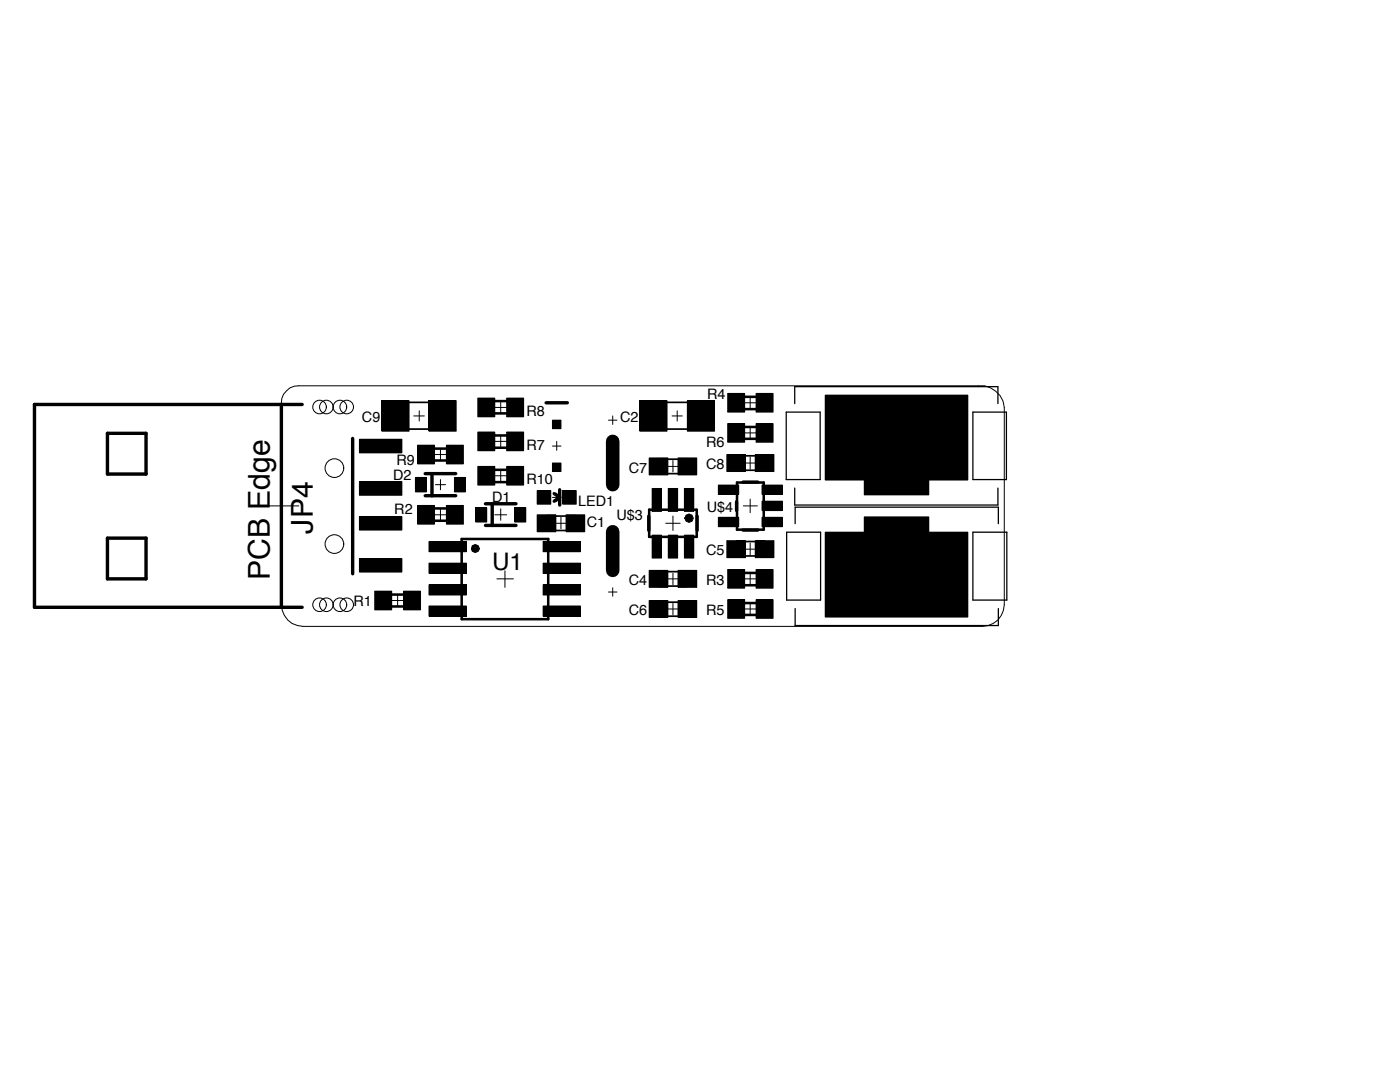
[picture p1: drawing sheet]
<svg xmlns="http://www.w3.org/2000/svg" width="279mm" height="216mm" viewBox="0 0 279 216" stroke-linecap="round" stroke-linejoin="round" font-family="sans-serif">
<defs><g id="words">
<g font-size="6">
<text x="62.4" y="106.5" transform="rotate(-90 62.4 106.5)">JP4</text>
<text x="53.8" y="115.8" transform="rotate(-90 53.8 115.8)">PCB Edge</text>
</g>
<text font-size="4.8" x="98.2" y="113.8">U1</text>
<g font-size="2.9">
<text x="105.1" y="83">R8</text>
<text x="141.1" y="79.5">R4</text>
<text x="72.2" y="84.1">C9</text>
<text x="105.1" y="89.8">R7</text>
<text x="123.8" y="84.1">C2</text>
<text x="140.9" y="89.3">R6</text>
<text x="78.5" y="95.8">D2</text>
<text x="79.1" y="92.7">R9</text>
<text x="125.5" y="94.4">C7</text>
<text x="140.9" y="93.6">C8</text>
<text x="98.2" y="100.1">D1</text>
<text x="105.1" y="96.7">R10</text>
<text x="115.4" y="101">LED1</text>
<text x="78.7" y="102.6">R2</text>
<text x="117.1" y="105.2">C1</text>
<text x="123" y="103.8">U$3</text>
<text x="141" y="102.1">U$4</text>
<text x="140.9" y="110.7">C5</text>
<text x="125.5" y="116.7">C4</text>
<text x="140.9" y="116.7">R3</text>
<text x="70.5" y="121">R1</text>
<text x="125.5" y="122.7">C6</text>
<text x="140.9" y="122.7">R5</text>
</g>
</g></defs>
<g fill="#000">
<path d="M76.2 79.9h5.4v6.1h-5.4zM85.6 79.9h5.4v6.1h-5.4zM95.3 79.4h3.4v3.7h-3.4zM97.1 79.8h1.4v2.9h-1.4zM101.1 79.4h3.4v3.7h-3.4zM101.4 79.8h1.4v2.9h-1.4zM127.7 79.9h5.4v6.1h-5.4zM137.2 79.9h5.4v6.1h-5.4zM145.2 78.5h3.4v3.7h-3.4zM146.9 78.9h1.4v2.9h-1.4zM150.9 78.5h3.4v3.7h-3.4zM151.2 78.9h1.4v2.9h-1.4z"/>
<path d="M164.7 78.8h28.4v17h-28.4zM71.7 96.1h8.5v2.7h-8.5zM71.7 87.6h8.5v2.7h-8.5zM77.9 80.1h2.5v5.8h-2.5zM82.9 95.2h2.2v2.9h-2.2zM83.3 88.8h3.4v3.7h-3.4zM85.1 89.2h1.3v2.9h-1.3zM86.9 80.1h2.5v5.8h-2.5zM89.1 88.8h3.4v3.7h-3.4zM89.4 89.2h1.4v2.9h-1.4zM90.7 95.2h2.2v2.9h-2.2zM95.3 86.2h3.4v3.7h-3.4z"/>
<path d="M95.3 93h3.4v3.8h-3.4zM97.1 86.6h1.4v2.9h-1.4zM97.1 93.5h1.4v2.9h-1.4zM101.1 86.2h3.4v3.7h-3.4zM101.1 93h3.4v3.8h-3.4zM101.4 86.6h1.4v2.9h-1.4zM101.4 93.5h1.4v2.9h-1.4zM107.2 97.9h2.7v2.7h-2.7zM110.2 83.8h1.7v1.7h-1.7zM110.2 92.4h1.7v1.7h-1.7zM112.3 97.9h2.7v2.7h-2.7zM129.4 80.1h2.5v5.8h-2.5z"/>
<path d="M129.5 91.4h3.8v3.3h-3.8zM130.1 97.5h1.9v4.5h-1.9zM130.2 99.3h1.7v2.2h-1.7zM131.5 91.4h1.7v3.3h-1.7zM133.3 97.5h1.9v4.5h-1.9zM133.4 99.3h1.7v2.2h-1.7zM135.3 91.4h3.7v3.3h-3.7zM135.4 91.4h1.7v3.3h-1.7zM136.6 97.5h1.8v4.5h-1.8zM136.7 99.3h1.6v2.2h-1.6zM138.3 80.1h2.6v5.8h-2.6zM143.3 96.8h4.1v1.8h-4.1z"/>
<path d="M144.7 96.9h2.2v1.7h-2.2zM145 90.7h3.8v3.4h-3.8zM145.2 84.5h3.4v3.7h-3.4zM146.9 84.9h1.4v2.9h-1.4zM146.9 90.8h1.7v3.2h-1.7zM150.7 90.7h3.7v3.4h-3.7zM150.9 84.5h3.4v3.7h-3.4zM150.9 90.8h1.7v3.2h-1.7zM151.2 84.9h1.4v2.9h-1.4zM152.1 100h4v1.9h-4zM152.1 96.8h4v1.8h-4zM152.6 96.9h2.2v1.7h-2.2z"/>
<path d="M172.5 94h12.8v4.7h-12.8zM71.7 103h8.5v2.7h-8.5zM71.7 111.4h8.5v2.7h-8.5zM74.8 117.9h3.3v3.8h-3.3zM76.5 118.4h1.3v2.8h-1.3zM80.5 117.9h3.4v3.8h-3.4zM80.8 118.4h1.3v2.8h-1.3zM83.3 100.8h3.4v3.8h-3.4zM85.1 101.3h1.3v2.8h-1.3zM85.6 108h7.4v2.1h-7.4zM85.6 112.4h7.4v2h-7.4zM85.6 116.7h7.4v2h-7.4z"/>
<path d="M88.6 108.5h3.3v1.1h-3.3zM88.6 112.8h3.3v1.2h-3.3zM88.6 117.1h3.3v1.2h-3.3zM89.1 100.8h3.4v3.8h-3.4zM89.4 101.3h1.4v2.8h-1.4zM94.9 101.3h2.2v2.8h-2.2zM102.7 101.3h2.2v2.8h-2.2zM107.2 102.7h3.7v3.4h-3.7zM108.4 116.7h7.4v2h-7.4zM108.4 112.4h7.4v2h-7.4zM108.4 108h7.4v2.1h-7.4zM109.1 102.8h1.7v3.2h-1.7z"/>
<path d="M109.6 108.5h3.3v1.1h-3.3zM109.6 112.8h3.3v1.2h-3.3zM109.6 117.1h3.3v1.2h-3.3zM112.9 102.7h3.8v3.4h-3.8zM113.1 102.8h1.7v3.2h-1.7zM129.5 113.8h3.8v3.4h-3.8zM129.5 119.8h3.8v3.4h-3.8zM130.1 106.8h1.9v4.5h-1.9zM130.2 107.3h1.7v2.2h-1.7zM131.4 113.9h1.7v3.2h-1.7zM131.5 119.9h1.7v3.2h-1.7zM133.3 106.8h1.9v4.5h-1.9z"/>
<path d="M133.4 107.3h1.7v2.2h-1.7zM135.3 113.8h3.7v3.4h-3.7zM135.3 119.8h3.7v3.4h-3.7zM135.4 113.9h1.7v3.2h-1.7zM135.4 119.9h1.7v3.2h-1.7zM136.6 106.8h1.8v4.5h-1.8zM136.7 107.3h1.6v2.2h-1.6zM143.3 103.2h4.1v1.9h-4.1zM144.7 103.3h2.2v1.7h-2.2zM145 107.9h3.8v3.4h-3.8zM145.2 113.6h3.4v3.7h-3.4zM145.2 119.6h3.4v3.8h-3.4z"/>
<path d="M146.9 107.9h1.7v3.2h-1.7zM146.9 114h1.4v2.9h-1.4zM150.7 107.9h3.7v3.4h-3.7zM150.9 113.6h3.4v3.7h-3.4zM150.9 119.6h3.4v3.8h-3.4zM150.9 107.9h1.7v3.2h-1.7zM151.2 114h1.4v2.9h-1.4zM152.1 103.2h4v1.9h-4zM152.6 103.3h2.2v1.7h-2.2zM152.6 100.1h2.2v1.7h-2.2zM164.7 106.2h28.4v16.9h-28.4zM172.5 103.1h12.8v4.8h-12.8z"/>
<path d="M85.6 120.9h7.4v2h-7.4zM88.6 121.3h3.3v1.2h-3.3zM108.4 120.9h7.4v2h-7.4zM109.6 121.3h3.3v1.2h-3.3zM146.9 120.1h1.4v2.8h-1.4zM151.2 120.1h1.4v2.8h-1.4z"/>
</g>
<g fill="none" stroke="#000" stroke-width=".2">
<path d="M57.2 78l.6-.6 .9-.3 .9-.1h135.7a4.8 4.8 0 0 1 5.1 4.3v39.4a4.3 4.3 0 0 1-4.3 4.3h-135.6a4.3 4.3 0 0 1-4.3-4.3v-40.3v-.9l.4-.8zM76.2 79.9h5.4v6.1h-5.4zM85.6 79.9h5.4v6.1h-5.4zM95.4 79.4h3.3v3.8h-3.3zM97.1 79.9h1.4v2.8h-1.4zM101.1 79.4h3.4v3.8h-3.4zM101.5 79.9h1.3v2.8h-1.3zM127.7 79.9h5.4v6.1h-5.4zM137.2 79.9h5.4v6.1h-5.4zM145.2 78.5h3.4v3.7h-3.4zM146.9 78.9h1.4v2.9h-1.4zM149.7 79.3v2.3"/>
<path d="M150.9 78.5h3.4v3.7h-3.4zM151.2 78.9h1.4v2.9h-1.4zM164.7 78.8h28.4v17h-28.4zM71.7 96.1h8.5v2.7h-8.5zM71.7 87.7h8.5v2.7h-8.5zM77.9 80.1h2.6v5.8h-2.6zM82.6 83h2.1M82.9 95.3h2.2v2.8h-2.2zM83.3 88.8h3.4v3.8h-3.4zM83.7 82v2M85.1 89.3h1.4v2.8h-1.4zM86.8 90.7h2.3"/>
<path d="M86.9 96.7h2M86.9 80.1h2.5v5.8h-2.5zM87.9 89.5v2.4M87.9 95.7v2M89.1 88.8h3.4v3.8h-3.4zM89.4 89.3h1.4v2.8h-1.4zM90.7 95.3h2.2v2.8h-2.2zM95.4 86.2h3.3v3.7h-3.3zM95.4 93.1h3.3v3.7h-3.3zM97.1 86.6h1.4v2.9h-1.4zM97.1 93.5h1.4v2.9h-1.4zM98.8 88.1h2.3"/>
<path d="M98.8 81.3h2.3M98.8 94.9h2.3M99.9 80.1v2.3M99.9 87v2.3M99.9 93.8v2.3M101.1 86.2h3.4v3.7h-3.4zM101.1 93.1h3.4v3.7h-3.4zM101.5 86.6h1.3v2.9h-1.3zM101.5 93.5h1.3v2.9h-1.3zM107.2 97.9h2.7v2.7h-2.7zM110.3 99.3h1.7M110.3 89h1.7"/>
<path d="M110.3 83.8h1.7v1.7h-1.7zM110.3 92.4h1.7v1.7h-1.7zM111.1 88.1v1.8M111.1 98.4v1.7M112.3 97.9h2.7v2.7h-2.7zM121.4 83.8h1.7M122.3 83v1.7M129.4 80.1h2.5v5.8h-2.5zM129.6 91.4h3.7v3.4h-3.7zM130.2 97.5h1.8v4.5h-1.8zM130.2 99.3h1.7v2.2h-1.7zM131.5 91.5h1.7v3.2h-1.7z"/>
<path d="M133.1 93.1h2.4M133.4 97.5h1.8v4.5h-1.8zM133.5 99.3h1.6v2.2h-1.6zM134.1 83h2.1M134.3 91.9v2.3M135.1 82v2M135.3 91.4h3.7v3.4h-3.7zM135.4 91.5h1.7v3.2h-1.7zM136.6 97.5h1.9v4.5h-1.9zM136.7 99.3h1.7v2.2h-1.7zM138.4 80.1h2.5v5.8h-2.5zM143.4 96.8h4v1.9h-4z"/>
<path d="M144.7 96.9h2.2v1.7h-2.2zM145.1 90.7h3.7v3.4h-3.7zM145.2 84.5h3.4v3.7h-3.4zM146.9 84.9h1.4v2.9h-1.4zM146.9 90.8h1.7v3.2h-1.7zM148.6 80.4h2.3M148.6 86.4h2.3M148.6 92.4h2.3M149.7 85.3v2.3M149.7 91.2v2.4M149.7 99.6v2.7M150.7 90.7h3.8v3.4h-3.8z"/>
<path d="M150.9 84.5h3.4v3.7h-3.4zM150.9 90.8h1.7v3.2h-1.7zM151.2 84.9h1.4v2.9h-1.4zM152.1 96.8h4v1.9h-4zM152.6 96.9h2.2v1.7h-2.2zM172.5 94h12.9v4.7h-12.9zM175.5 89h6.9M178.9 85.5v6.9M52.7 100.9h6.9M71.7 103.1h8.5v2.7h-8.5zM71.7 111.4h8.5v2.8h-8.5zM74.8 118h3.4v3.7h-3.4z"/>
<path d="M76.5 118.4h1.3v2.9h-1.3zM78.2 119.8h2.3M79.4 118.6v2.4M80.5 118h3.4v3.7h-3.4zM80.8 118.4h1.3v2.9h-1.3zM83.3 100.9h3.4v3.7h-3.4zM85.1 101.3h1.4v2.9h-1.4zM85.6 108.1h7.5v2h-7.5zM85.6 112.4h7.5v2h-7.5zM85.6 116.7h7.5v2h-7.5zM86.8 102.7h2.3M87.9 101.5v2.3"/>
<path d="M88.6 108.5h3.4v1.2h-3.4zM88.6 112.8h3.4v1.2h-3.4zM88.6 117.1h3.4v1.2h-3.4zM89.1 100.9h3.4v3.7h-3.4zM89.4 101.3h1.4v2.9h-1.4zM94.3 108.9l.5-.3 .6 .3 .3 .6-.3 .5-.6 .3-.5-.3-.2-.5h.7v-.2h.2v.3l-.9-.1zM94.9 101.3h2.2v2.9h-2.2zM98.7 102.7h2.4M99.2 115.5h3.3M99.9 101.5v2.3M100.8 113.9v3.3M102.7 101.3h2.2v2.9h-2.2z"/>
<path d="M107.2 102.7h3.7v3.4h-3.7zM108.4 116.7h7.4v2h-7.4zM108.4 112.4h7.4v2h-7.4zM108.4 108.1h7.4v2h-7.4zM109.2 102.8h1.6v3.2h-1.6zM109.6 108.5h3.4v1.2h-3.4zM109.6 112.8h3.4v1.2h-3.4zM109.6 117.1h3.4v1.2h-3.4zM110.8 104.4h2.3M112 103.2v2.3M113 102.7h3.7v3.4h-3.7zM113.1 102.8h1.7v3.2h-1.7z"/>
<path d="M121.4 118.1h1.7M122.3 117.3v1.7M129.6 113.8h3.7v3.4h-3.7zM129.6 119.8h3.7v3.4h-3.7zM130.2 106.8h1.8v4.6h-1.8zM130.2 107.3h1.7v2.2h-1.7zM131.4 113.9h1.7v3.2h-1.7zM131.5 119.9h1.7v3.2h-1.7zM132.9 104.4h2.8M133.1 115.5h2.4M133.4 106.8h1.8v4.6h-1.8zM133.5 107.3h1.6v2.2h-1.6z"/>
<path d="M134.3 103v2.9M134.3 114.4v2.3M135.3 113.8h3.7v3.4h-3.7zM135.3 119.8h3.7v3.4h-3.7zM135.4 113.9h1.7v3.2h-1.7zM135.4 119.9h1.7v3.2h-1.7zM136.6 106.8h1.9v4.6h-1.9zM136.7 107.3h1.7v2.2h-1.7zM136.9 102.8l.6-.2 .6 .2 .3 .6-.3 .6-.6 .2-.6-.2-.2-.6h.7l.1-.2 .2 .2-.2 .2-.1-.2h-.7zM143.4 103.2h4v1.9h-4zM144.7 103.3h2.2v1.7h-2.2zM145.1 107.9h3.7v3.4h-3.7z"/>
<path d="M145.2 113.6h3.4v3.8h-3.4zM145.2 119.7h3.4v3.7h-3.4zM146.9 107.9h1.7v3.2h-1.7zM146.9 114.1h1.4v2.8h-1.4zM148.4 100.9h2.8M148.6 115.5h2.3M148.6 109.6h2.3M149.7 108.4v2.3M149.7 114.4v2.3M150.7 107.9h3.8v3.4h-3.8zM150.9 113.6h3.4v3.8h-3.4zM150.9 119.7h3.4v3.7h-3.4z"/>
<path d="M150.9 107.9h1.7v3.2h-1.7zM151.2 114.1h1.4v2.8h-1.4zM152.1 103.2h4v1.9h-4zM152.1 100h4v1.9h-4zM152.6 103.3h2.2v1.7h-2.2zM152.6 100.1h2.2v1.7h-2.2zM164.7 106.2h28.4v16.9h-28.4zM172.5 103.1h12.9v4.8h-12.9zM175.5 113h6.9M178.9 109.6v6.8M85.6 120.9h7.5v2.1h-7.5zM88.6 121.3h3.4v1.2h-3.4z"/>
<path d="M108.4 120.9h7.4v2.1h-7.4zM109.6 121.3h3.4v1.2h-3.4zM133.1 121.5h2.4M134.3 120.4v2.3M146.9 120.1h1.4v2.9h-1.4zM148.6 121.5h2.3M149.7 120.4v2.3M151.2 120.1h1.4v2.9h-1.4z"/>
<circle cx="63.8" cy="81.2" r="1.35"/>
<circle cx="65.1" cy="81.2" r="1.35"/>
<circle cx="66.7" cy="93.4" r="1.86"/>
<circle cx="67.8" cy="81.2" r="1.35"/>
<circle cx="69.2" cy="81.2" r="1.35"/>
<circle cx="66.7" cy="108.6" r="1.86"/>
<circle cx="63.8" cy="120.7" r="1.35"/>
<circle cx="65.1" cy="120.7" r="1.35"/>
<circle cx="67.8" cy="120.7" r="1.35"/>
<circle cx="69.2" cy="120.7" r="1.35"/>
</g>
<g fill="none" stroke="#000" stroke-width=".68">
<path d="M21.4 86.5h7.7v8.1h-7.7zM56.2 80.7v40.5M60.3 80.7h-53.4v40.5h53.4M70.4 87.5v27M84.9 94.5h6.1M84.9 98.9h6.1M86.2 94.5v4.4M109 80.4h4.2M110.6 98.5l1 .7M111.7 97.7v3.1M111.7 99.3l-1.1 .7M148.3 96.2h2.9"/>
<path d="M21.4 107.4h7.7v8.1h-7.7zM96.9 100.5h6.1M96.9 104.8h6.1M98.2 100.5v4.3M129.5 103v2.9M139.1 103v2.9M147 100.1v1.8M148.3 105.8h2.9"/>
</g>
<g fill="none" stroke="#000" stroke-width=".51">
<path d="M148.3 79.2h2.9M86.5 89.5h2.8M86.5 91.9h2.8M98.5 86.9h2.9M98.5 89.3h2.9M98.5 80h2.9M98.5 82.5h2.9M98.5 93.7h2.9M98.5 96.2h2.9M147.1 96.3h5.3v9.4h-5.3zM148.3 81.6h2.9M148.3 87.6h2.9"/>
<path d="M148.3 85.2h2.9M77.9 118.6h2.9M86.5 101.5h2.8M86.5 103.9h2.8M92.1 107.5h17.3v16h-17.3zM129.6 101.7h9.4v5.4h-9.4zM148.3 114.3h2.9M148.3 116.8h2.9M77.9 121h2.9M148.3 122.7h2.9M148.3 120.3h2.9"/>
</g>
<g fill="#000">
<path d="M94.2 108.9l.6-.3 .6 .3 .3 .6-.3 .5-.6 .2-.6-.2-.1-.5h.6v-.2h.3v.3l-.9-.1z" fill-rule="evenodd"/>
<path d="M136.9 102.8l.6-.3 .6 .3 .2 .6-.2 .6-.6 .2-.6-.2-.2-.6h.6l.2-.2 .2 .2-.2 .1-.2-.1h-.6z" fill-rule="evenodd"/>
</g>
<path d="M156.9 82.2h6.8v13.5h-6.8zM158.6 80.5v-3.3h40.6v3.3M158.6 97.4v3.4h40.6v-3.4M173.8 95.4h10.2v2h-10.2zM194.2 82.2h6.7v13.5h-6.7zM157 106.2h6.8v13.5h-6.8zM158.7 104.5v-3.3h40.5v3.3M173.9 104.5h10.2v2h-10.2zM194.2 106.2h6.7v13.5h-6.7zM158.7 121.4v3.4h40.5v-3.4" fill="none" stroke="#000" stroke-width=".25"/>
<g fill="none" stroke="#000" stroke-width=".34">
<path d="M80.4 80.3h6.5M80.4 85.6h6.5M131.9 80.3h6.6M131.9 85.6h6.6M133.1 94.5h2.4M133.1 91.6h2.4M148.5 93.8h2.5M148.5 91h2.5M110.8 105.9h2.3M110.8 103h2.3M133.1 114.1h2.4M133.1 116.9h2.4"/>
<path d="M148.5 108.1h2.5M148.5 110.9h2.5M133.1 123h2.4M133.1 120.2h2.4"/>
</g>
<path d="M122.3 88.1v8.6M122.3 106.1v7.7" fill="none" stroke="#000" stroke-width="2.7"/>
<use href="#words"/>
</svg>
